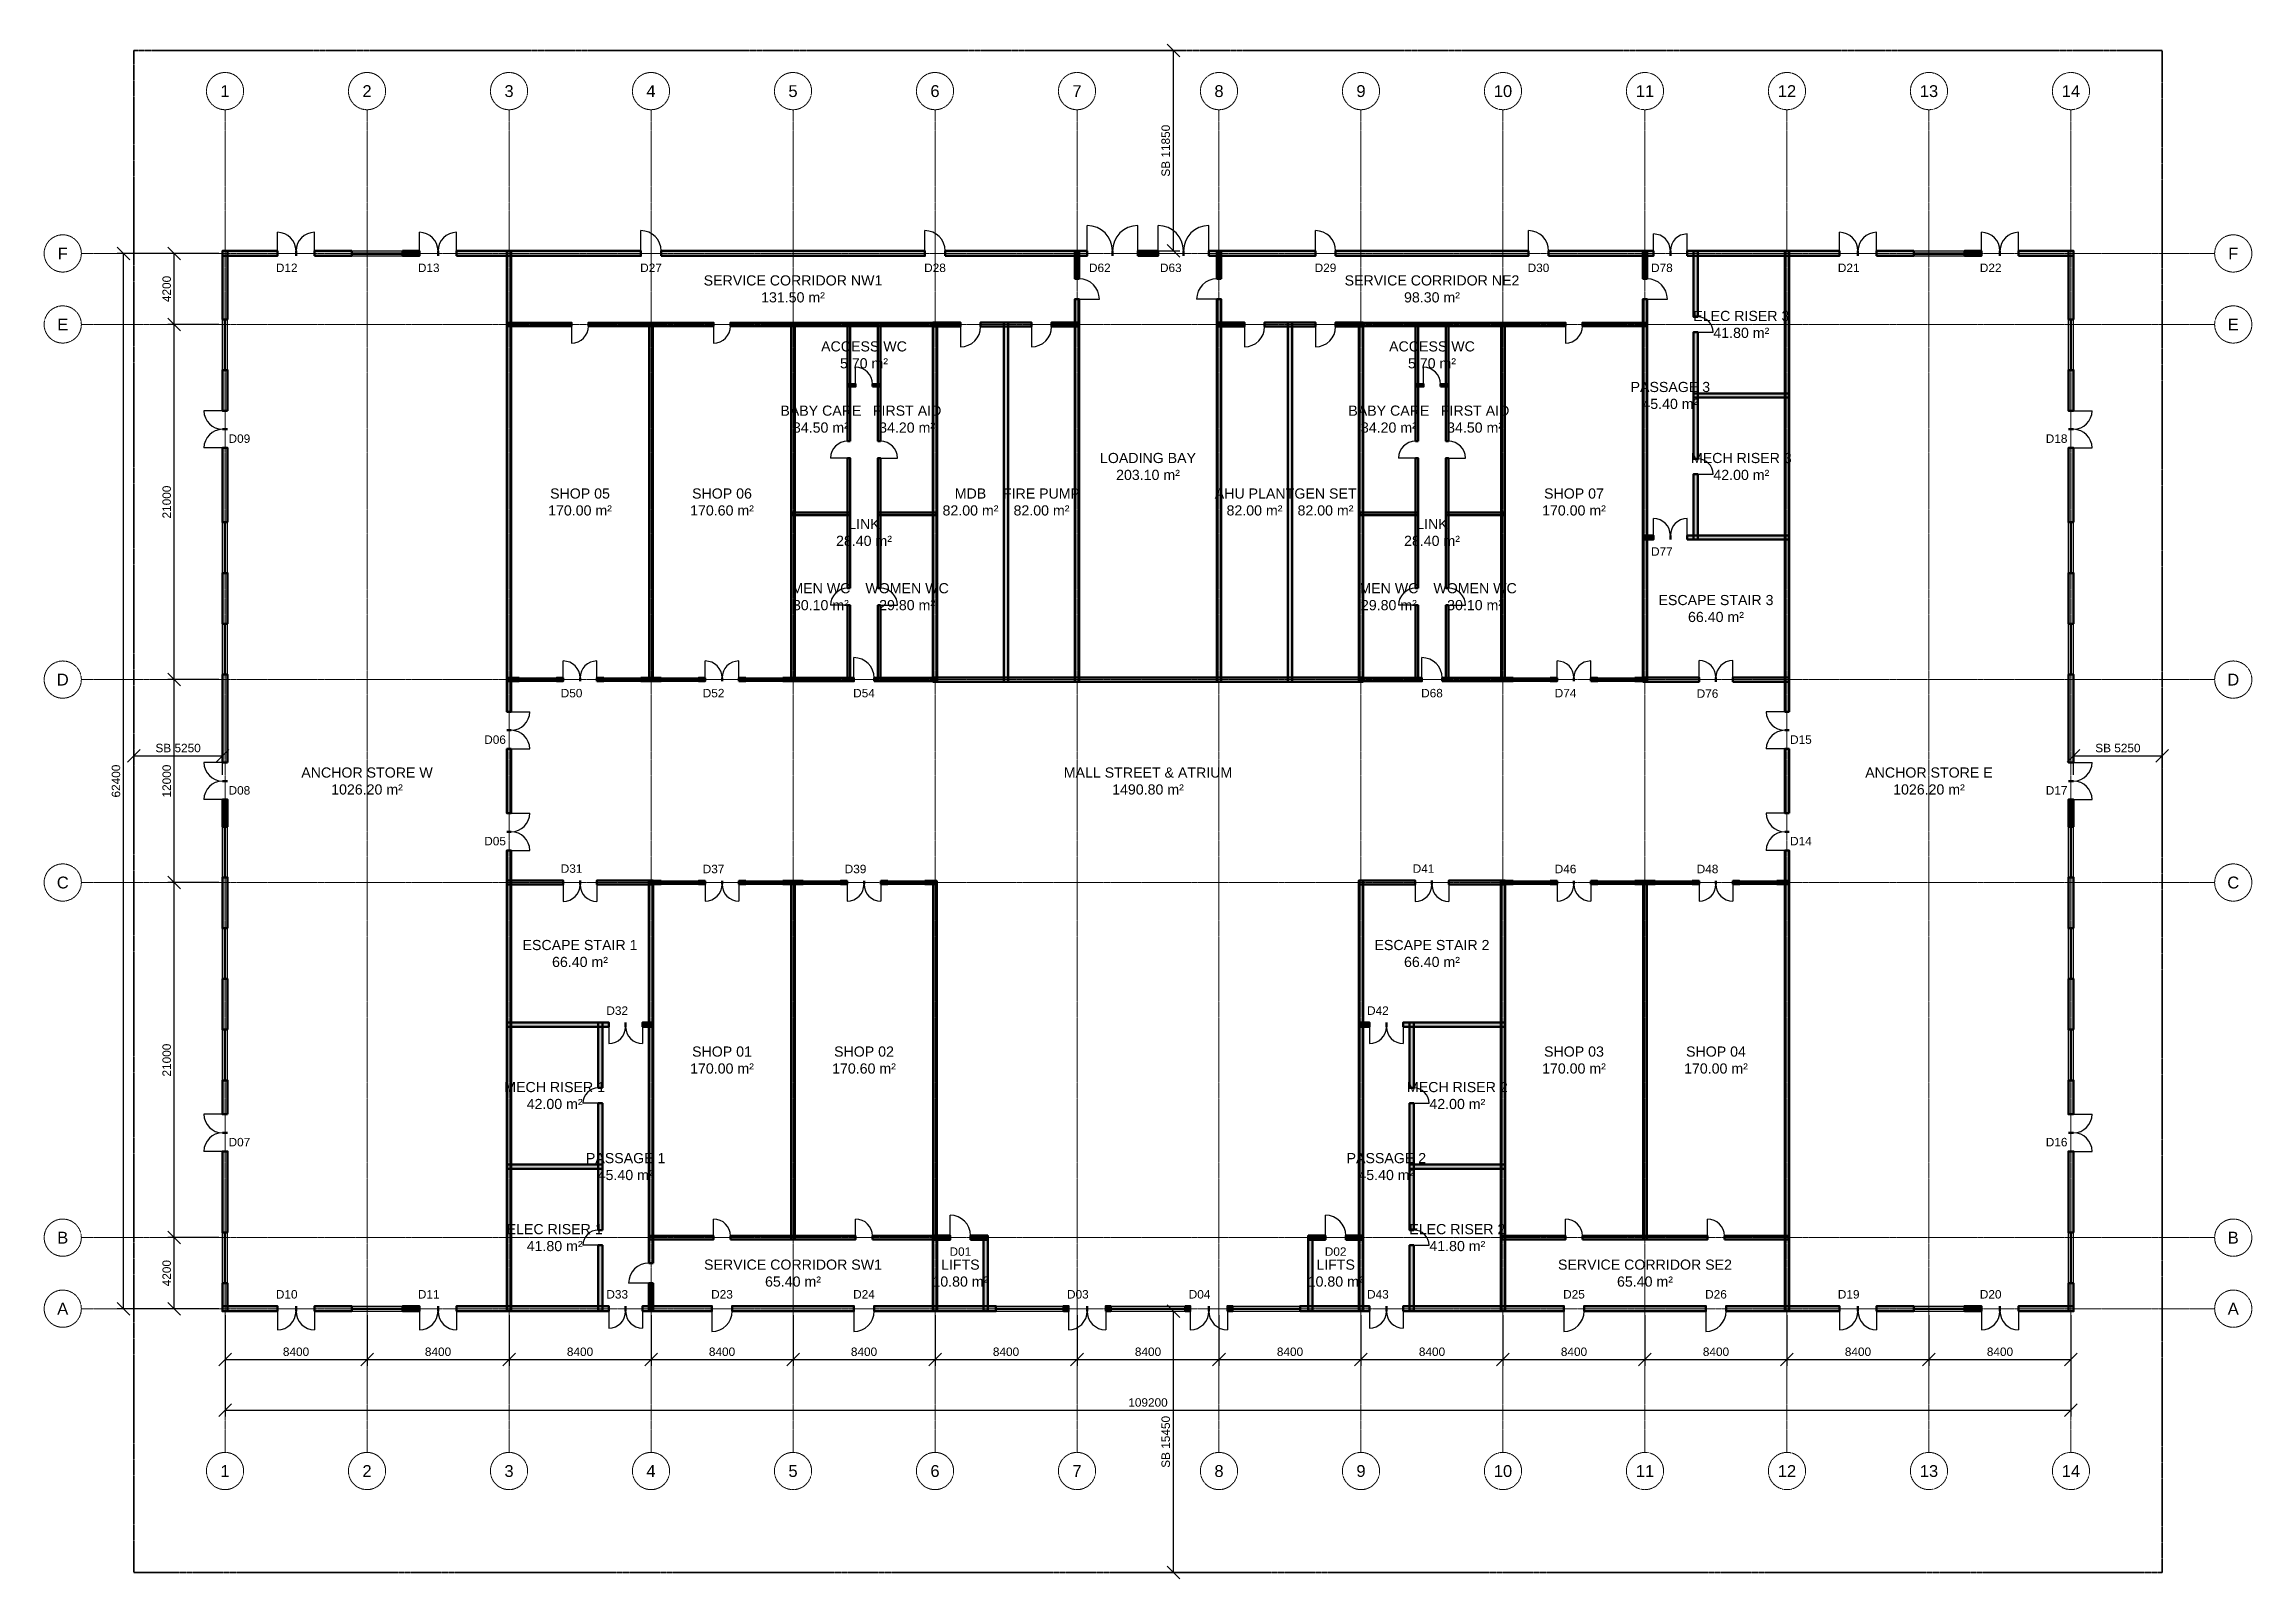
# Model space of a CAD drawing. Header units: millimetres. Extents: x -5300 to 125300, y -375 to 90375.
import ezdxf
from ezdxf.enums import TextEntityAlignment as Align

# ---------------------------------------------------------------- set-up
doc = ezdxf.new("R2010")
doc.units = ezdxf.units.MM
doc.linetypes.add('CENTER', pattern=[5.08, 3.175, -0.635, 0.635, -0.635])
doc.linetypes.add('PHANTOM', pattern=[6.35, 3.175, -0.635, 0.635, -0.635, 0.635, -0.635])
for name, color, linetype, lineweight in [('A-ANNO-DIMS', 1, 'Continuous', 18), ('A-ANNO-SYMB', 2, 'Continuous', 18), ('A-AREA-IDEN', 2, 'Continuous', 18), ('A-DOOR', 3, 'Continuous', 25), ('A-GLAZ', 5, 'Continuous', 25), ('A-GRID', 1, 'CENTER', 13), ('A-WALL', 7, 'Continuous', 50), ('A-WALL-PATT', 8, 'Continuous', 9), ('C-PROP-LINE', 1, 'PHANTOM', 35)]:
    doc.layers.add(name, color=color, linetype=linetype, lineweight=lineweight)
doc.styles.add('ZA-ARIAL', font='arial.ttf')
doc.dimstyles.new('ZA-100', dxfattribs={"dimscale": 250, "dimtxt": 2, "dimasz": 1.5, "dimexe": 1.5, "dimexo": 1.5, "dimgap": 0.8, "dimtad": 1, "dimdec": 0, "dimdsep": 46, "dimtxsty": 'ZA-ARIAL', "dimtsz": 1.5, "dimcen": 2.5, "dimclrd": 256, "dimclre": 256, "dimclrt": 256, "dimazin": 3, "dimtfac": 1, "dimtmove": 0, "dimatfit": 3})

msp = doc.modelspace()

# ---------------------------------------------------------------- texts
at = {"layer": 'A-ANNO-SYMB', "style": 'ZA-ARIAL'}
for s, p in [('D12', (9050, 77150)), ('D13', (17450, 77150)), ('D27', (30600, 77150)), ('D28', (47400, 77150)), ('D62', (57150, 77150)), ('D63', (61350, 77150)), ('D29', (70500, 77150)), ('D30', (83100, 77150)), ('D78', (90400, 77150)), ('D21', (101450, 77150)), ('D22', (109850, 77150)), ('D09', (6250, 67050)), ('D18', (113750, 67050)), ('D77', (90400, 60375)), ('D50', (25900, 52000)), ('D52', (34300, 52000)), ('D54', (43200, 52000)), ('D68', (76800, 52000)), ('D74', (84700, 52000)), ('D76', (93100, 51975)), ('D06', (21375, 49250)), ('D15', (98625, 49250)), ('D08', (6250, 46250)), ('D17', (113750, 46250)), ('D05', (21375, 43250)), ('D14', (98625, 43250)), ('D31', (25900, 41625)), ('D37', (34300, 41600)), ('D39', (42700, 41600)), ('D41', (76300, 41625)), ('D46', (84700, 41600)), ('D48', (93100, 41600)), ('D32', (28600, 33225)), ('D42', (73600, 33225)), ('D07', (6250, 25450)), ('D16', (113750, 25450)), ('D01', (48900, 18975)), ('D02', (71100, 18975)), ('D10', (9050, 16450)), ('D11', (17450, 16450)), ('D33', (28600, 16450)), ('D23', (34800, 16450)), ('D24', (43200, 16450)), ('D03', (55850, 16450)), ('D04', (63050, 16450)), ('D43', (73600, 16450)), ('D25', (85200, 16450)), ('D26', (93600, 16450)), ('D19', (101450, 16450)), ('D20', (109850, 16450))]:
    msp.add_text(s, height=500, dxfattribs=at).set_placement(p, align=Align.MIDDLE_CENTER)
at = {"layer": 'A-AREA-IDEN', "char_height": 600, "attachment_point": 5, "style": 'ZA-ARIAL'}
for s, insert in [('SERVICE CORRIDOR NW1\\P131.50 m²', (39000, 75900)), ('SERVICE CORRIDOR NE2\\P98.30 m²', (76800, 75900)), ('ELEC RISER 3\\P41.80 m²', (95100, 73800)), ('ACCESS WC\\P5.70 m²', (43200, 72000)), ('ACCESS WC\\P5.70 m²', (76800, 72000)), ('PASSAGE 3\\P45.40 m²', (90900, 69600)), ('BABY CARE\\P34.50 m²', (40650, 68200)), ('FIRST AID\\P34.20 m²', (45750, 68200)), ('BABY CARE\\P34.20 m²', (74250, 68200)), ('FIRST AID\\P34.50 m²', (79350, 68200)), ('LOADING BAY\\P203.10 m²', (60000, 65400)), ('MECH RISER 3\\P42.00 m²', (95100, 65400)), ('SHOP 05\\P170.00 m²', (26400, 63300)), ('SHOP 06\\P170.60 m²', (34800, 63300)), ('MDB\\P82.00 m²', (49500, 63300)), ('FIRE PUMP\\P82.00 m²', (53700, 63300)), ('AHU PLANT\\P82.00 m²', (66300, 63300)), ('GEN SET\\P82.00 m²', (70500, 63300)), ('SHOP 07\\P170.00 m²', (85200, 63300)), ('LINK\\P28.40 m²', (43200, 61500)), ('LINK\\P28.40 m²', (76800, 61500)), ('MEN WC\\P30.10 m²', (40650, 57700)), ('WOMEN WC\\P29.80 m²', (45750, 57700)), ('MEN WC\\P29.80 m²', (74250, 57700)), ('WOMEN WC\\P30.10 m²', (79350, 57700)), ('ESCAPE STAIR 3\\P66.40 m²', (93600, 57000)), ('ANCHOR STORE W\\P1026.20 m²', (13800, 46800)), ('MALL STREET & ATRIUM\\P1490.80 m²', (60000, 46800)), ('ANCHOR STORE E\\P1026.20 m²', (106200, 46800)), ('ESCAPE STAIR 1\\P66.40 m²', (26400, 36600)), ('ESCAPE STAIR 2\\P66.40 m²', (76800, 36600)), ('SHOP 01\\P170.00 m²', (34800, 30300)), ('SHOP 02\\P170.60 m²', (43200, 30300)), ('SHOP 03\\P170.00 m²', (85200, 30300)), ('SHOP 04\\P170.00 m²', (93600, 30300)), ('MECH RISER 1\\P42.00 m²', (24900, 28200)), ('MECH RISER 2\\P42.00 m²', (78300, 28200)), ('PASSAGE 1\\P45.40 m²', (29100, 24000)), ('PASSAGE 2\\P45.40 m²', (74100, 24000)), ('ELEC RISER 1\\P41.80 m²', (24900, 19800)), ('ELEC RISER 2\\P41.80 m²', (78300, 19800)), ('SERVICE CORRIDOR SW1\\P65.40 m²', (39000, 17700)), ('LIFTS\\P10.80 m²', (48900, 17700)), ('LIFTS\\P10.80 m²', (71100, 17700)), ('SERVICE CORRIDOR SE2\\P65.40 m²', (89400, 17700))]:
    msp.add_mtext(s, dxfattribs=dict(at, insert=insert))
at = {"layer": 'A-GRID', "style": 'ZA-ARIAL'}
for s, p in [('1', (5400, 87600)), ('2', (13800, 87600)), ('3', (22200, 87600)), ('4', (30600, 87600)), ('5', (39000, 87600)), ('6', (47400, 87600)), ('7', (55800, 87600)), ('8', (64200, 87600)), ('9', (72600, 87600)), ('10', (81000, 87600)), ('11', (89400, 87600)), ('12', (97800, 87600)), ('13', (106200, 87600)), ('14', (114600, 87600)), ('F', (-4200, 78000)), ('F', (124200, 78000)), ('E', (-4200, 73800)), ('E', (124200, 73800)), ('D', (-4200, 52800)), ('D', (124200, 52800)), ('C', (-4200, 40800)), ('C', (124200, 40800)), ('B', (-4200, 19800)), ('B', (124200, 19800)), ('A', (-4200, 15600)), ('A', (124200, 15600)), ('1', (5400, 6000)), ('2', (13800, 6000)), ('3', (22200, 6000)), ('4', (30600, 6000)), ('5', (39000, 6000)), ('6', (47400, 6000)), ('7', (55800, 6000)), ('8', (64200, 6000)), ('9', (72600, 6000)), ('10', (81000, 6000)), ('11', (89400, 6000)), ('12', (97800, 6000)), ('13', (106200, 6000)), ('14', (114600, 6000))]:
    msp.add_text(s, height=700, dxfattribs=at).set_placement(p, align=Align.MIDDLE_CENTER)

# ---------------------------------------------------------------- dimensions: what is measured, and where the dimension line sits
at = {"layer": 'A-ANNO-DIMS'}
for base, p1, p2 in [((61500, 78150), (60000, 78150), (60000, 90000)), ((61500, 0), (60000, 0), (60000, 15450))]:
    msp.add_linear_dim(base=base, p1=p1, p2=p2, angle=90, text='SB <>', dimstyle='ZA-100', dxfattribs=at).render()
for base, p1, p2 in [((-600, 15600), (5400, 15600), (5400, 78000)), ((2400, 73800), (5400, 73800), (5400, 78000)), ((2400, 52800), (5400, 52800), (5400, 73800)), ((2400, 40800), (5400, 40800), (5400, 52800)), ((2400, 19800), (5400, 19800), (5400, 40800)), ((2400, 15600), (5400, 15600), (5400, 19800))]:
    msp.add_linear_dim(base=base, p1=p1, p2=p2, angle=90, dimstyle='ZA-100', dxfattribs=at).render()
for base, p1, p2 in [((0, 48300), (0, 46800), (5250, 46800)), ((114750, 48300), (114750, 46800), (120000, 46800))]:
    msp.add_linear_dim(base=base, p1=p1, p2=p2, text='SB <>', dimstyle='ZA-100', dxfattribs=at).render()
for base, p1, p2 in [((5400, 12600), (5400, 15600), (13800, 15600)), ((5400, 9600), (5400, 15600), (114600, 15600)), ((13800, 12600), (13800, 15600), (22200, 15600)), ((22200, 12600), (22200, 15600), (30600, 15600)), ((30600, 12600), (30600, 15600), (39000, 15600)), ((39000, 12600), (39000, 15600), (47400, 15600)), ((47400, 12600), (47400, 15600), (55800, 15600)), ((55800, 12600), (55800, 15600), (64200, 15600)), ((64200, 12600), (64200, 15600), (72600, 15600)), ((72600, 12600), (72600, 15600), (81000, 15600)), ((81000, 12600), (81000, 15600), (89400, 15600)), ((89400, 12600), (89400, 15600), (97800, 15600)), ((97800, 12600), (97800, 15600), (106200, 15600)), ((106200, 12600), (106200, 15600), (114600, 15600))]:
    msp.add_linear_dim(base=base, p1=p1, p2=p2, dimstyle='ZA-100', dxfattribs=at).render()

# ---------------------------------------------------------------- hatches: boundary and pattern name
at = {"layer": 'A-WALL-PATT'}
for points in [[(5250, 77850), (8500, 77850), (8500, 78150), (5250, 78150)], [(5550, 74100), (5550, 78150), (5250, 78150), (5250, 74100)], [(10700, 77850), (12900, 77850), (12900, 78150), (10700, 78150)], [(15900, 77850), (16900, 77850), (16900, 78150), (15900, 78150)], [(19100, 77850), (30000, 77850), (30000, 78150), (19100, 78150)], [(22325, 50900), (22325, 78125), (22075, 78125), (22075, 50900)], [(31200, 77850), (46800, 77850), (46800, 78150), (31200, 78150)], [(48000, 77850), (56400, 77850), (56400, 78150), (48000, 78150)], [(55925, 76500), (55925, 78125), (55675, 78125), (55675, 76500)], [(59400, 77850), (60600, 77850), (60600, 78150), (59400, 78150)], [(63600, 77850), (69900, 77850), (69900, 78150), (63600, 78150)], [(64325, 76500), (64325, 78125), (64075, 78125), (64075, 76500)], [(71100, 77850), (82500, 77850), (82500, 78150), (71100, 78150)], [(83700, 77850), (89900, 77850), (89900, 78150), (83700, 78150)], [(89525, 76500), (89525, 78125), (89275, 78125), (89275, 76500)], [(91900, 77850), (100900, 77850), (100900, 78150), (91900, 78150)], [(92525, 74250), (92525, 78125), (92275, 78125), (92275, 74250)], [(97925, 50900), (97925, 78125), (97675, 78125), (97675, 50900)], [(103100, 77850), (105300, 77850), (105300, 78150), (103100, 78150)], [(108300, 77850), (109300, 77850), (109300, 78150), (108300, 78150)], [(111500, 77850), (114750, 77850), (114750, 78150), (111500, 78150)], [(114750, 74100), (114750, 78150), (114450, 78150), (114450, 74100)], [(55925, 52675), (55925, 75300), (55675, 75300), (55675, 52675)], [(64325, 52675), (64325, 75300), (64075, 75300), (64075, 52675)], [(89525, 52675), (89525, 75300), (89275, 75300), (89275, 52675)], [(22100, 73700), (25900, 73700), (25900, 73900), (22100, 73900)], [(26900, 73700), (34300, 73700), (34300, 73900), (26900, 73900)], [(30700, 52700), (30700, 73900), (30500, 73900), (30500, 52700)], [(35300, 73700), (47500, 73700), (47500, 73900), (35300, 73900)], [(39100, 52700), (39100, 73900), (38900, 73900), (38900, 52700)], [(42375, 66900), (42375, 73875), (42225, 73875), (42225, 66900)], [(44175, 66900), (44175, 73875), (44025, 73875), (44025, 66900)], [(47275, 73675), (48900, 73675), (48900, 73925), (47275, 73925)], [(47525, 52675), (47525, 73925), (47275, 73925), (47275, 52675)], [(50100, 73675), (53100, 73675), (53100, 73925), (50100, 73925)], [(51725, 52675), (51725, 73925), (51475, 73925), (51475, 52675)], [(54300, 73675), (55925, 73675), (55925, 73925), (54300, 73925)], [(64075, 73675), (65700, 73675), (65700, 73925), (64075, 73925)], [(66900, 73675), (69900, 73675), (69900, 73925), (66900, 73925)], [(68525, 52675), (68525, 73925), (68275, 73925), (68275, 52675)], [(71100, 73675), (72725, 73675), (72725, 73925), (71100, 73925)], [(72725, 52675), (72725, 73925), (72475, 73925), (72475, 52675)], [(72500, 73700), (84700, 73700), (84700, 73900), (72500, 73900)], [(75975, 66900), (75975, 73875), (75825, 73875), (75825, 66900)], [(77775, 66900), (77775, 73875), (77625, 73875), (77625, 66900)], [(81100, 52700), (81100, 73900), (80900, 73900), (80900, 52700)], [(85700, 73700), (89500, 73700), (89500, 73900), (85700, 73900)], [(92525, 65850), (92525, 73350), (92275, 73350), (92275, 65850)], [(5550, 68700), (5550, 71100), (5250, 71100), (5250, 68700)], [(114750, 68700), (114750, 71100), (114450, 71100), (114450, 68700)], [(42225, 70125), (42700, 70125), (42700, 70275), (42225, 70275)], [(43700, 70125), (44175, 70125), (44175, 70275), (43700, 70275)], [(75825, 70125), (76300, 70125), (76300, 70275), (75825, 70275)], [(77300, 70125), (77775, 70125), (77775, 70275), (77300, 70275)], [(92275, 69475), (97925, 69475), (97925, 69725), (92275, 69725)], [(5550, 62100), (5550, 66500), (5250, 66500), (5250, 62100)], [(42375, 58200), (42375, 65900), (42225, 65900), (42225, 58200)], [(44175, 58200), (44175, 65900), (44025, 65900), (44025, 58200)], [(75975, 58200), (75975, 65900), (75825, 65900), (75825, 58200)], [(77775, 58200), (77775, 65900), (77625, 65900), (77625, 58200)], [(114750, 62100), (114750, 66500), (114450, 66500), (114450, 62100)], [(92525, 61075), (92525, 64950), (92275, 64950), (92275, 61075)], [(38925, 62525), (42375, 62525), (42375, 62675), (38925, 62675)], [(44025, 62525), (47475, 62525), (47475, 62675), (44025, 62675)], [(72525, 62525), (75975, 62525), (75975, 62675), (72525, 62675)], [(77625, 62525), (81075, 62525), (81075, 62675), (77625, 62675)], [(89275, 61075), (89900, 61075), (89900, 61325), (89275, 61325)], [(91900, 61075), (97925, 61075), (97925, 61325), (91900, 61325)], [(5550, 56100), (5550, 59100), (5250, 59100), (5250, 56100)], [(114750, 56100), (114750, 59100), (114450, 59100), (114450, 56100)], [(42375, 52725), (42375, 57200), (42225, 57200), (42225, 52725)], [(44175, 52725), (44175, 57200), (44025, 57200), (44025, 52725)], [(75975, 52725), (75975, 57200), (75825, 57200), (75825, 52725)], [(77775, 52725), (77775, 57200), (77625, 57200), (77625, 52725)], [(5550, 47900), (5550, 53100), (5250, 53100), (5250, 47900)], [(22100, 52700), (22800, 52700), (22800, 52900), (22100, 52900)], [(25000, 52700), (25400, 52700), (25400, 52900), (25000, 52900)], [(27400, 52700), (27800, 52700), (27800, 52900), (27400, 52900)], [(30000, 52700), (31200, 52700), (31200, 52900), (30000, 52900)], [(33400, 52700), (33800, 52700), (33800, 52900), (33400, 52900)], [(35800, 52700), (36200, 52700), (36200, 52900), (35800, 52900)], [(38400, 52700), (42600, 52700), (42600, 52900), (38400, 52900)], [(43800, 52700), (47500, 52700), (47500, 52900), (43800, 52900)], [(47275, 52675), (72725, 52675), (72725, 52925), (47275, 52925)], [(72500, 52700), (76200, 52700), (76200, 52900), (72500, 52900)], [(77400, 52700), (81600, 52700), (81600, 52900), (77400, 52900)], [(83800, 52700), (84200, 52700), (84200, 52900), (83800, 52900)], [(86200, 52700), (86600, 52700), (86600, 52900), (86200, 52900)], [(88800, 52700), (89500, 52700), (89500, 52900), (88800, 52900)], [(89275, 52675), (92600, 52675), (92600, 52925), (89275, 52925)], [(94600, 52675), (97925, 52675), (97925, 52925), (94600, 52925)], [(114750, 47900), (114750, 53100), (114450, 53100), (114450, 47900)], [(22325, 44900), (22325, 48700), (22075, 48700), (22075, 44900)], [(97925, 44900), (97925, 48700), (97675, 48700), (97675, 44900)], [(5550, 44100), (5550, 45700), (5250, 45700), (5250, 44100)], [(114750, 44100), (114750, 45700), (114450, 45700), (114450, 44100)], [(22325, 15475), (22325, 42700), (22075, 42700), (22075, 15475)], [(97925, 15475), (97925, 42700), (97675, 42700), (97675, 15475)], [(5550, 38100), (5550, 41100), (5250, 41100), (5250, 38100)], [(22075, 40675), (25400, 40675), (25400, 40925), (22075, 40925)], [(27400, 40675), (30725, 40675), (30725, 40925), (27400, 40925)], [(30725, 18300), (30725, 40925), (30475, 40925), (30475, 18300)], [(30500, 40700), (31200, 40700), (31200, 40900), (30500, 40900)], [(33400, 40700), (33800, 40700), (33800, 40900), (33400, 40900)], [(35800, 40700), (36200, 40700), (36200, 40900), (35800, 40900)], [(38400, 40700), (39600, 40700), (39600, 40900), (38400, 40900)], [(39100, 19700), (39100, 40900), (38900, 40900), (38900, 19700)], [(41800, 40700), (42200, 40700), (42200, 40900), (41800, 40900)], [(44200, 40700), (44600, 40700), (44600, 40900), (44200, 40900)], [(46800, 40700), (47500, 40700), (47500, 40900), (46800, 40900)], [(47500, 19700), (47500, 40900), (47300, 40900), (47300, 19700)], [(72475, 40675), (75800, 40675), (75800, 40925), (72475, 40925)], [(72725, 15475), (72725, 40925), (72475, 40925), (72475, 15475)], [(77800, 40675), (81125, 40675), (81125, 40925), (77800, 40925)], [(81125, 15475), (81125, 40925), (80875, 40925), (80875, 15475)], [(80900, 40700), (81600, 40700), (81600, 40900), (80900, 40900)], [(83800, 40700), (84200, 40700), (84200, 40900), (83800, 40900)], [(86200, 40700), (86600, 40700), (86600, 40900), (86200, 40900)], [(88800, 40700), (90000, 40700), (90000, 40900), (88800, 40900)], [(89500, 19700), (89500, 40900), (89300, 40900), (89300, 19700)], [(92200, 40700), (92600, 40700), (92600, 40900), (92200, 40900)], [(94600, 40700), (95000, 40700), (95000, 40900), (94600, 40900)], [(97200, 40700), (97900, 40700), (97900, 40900), (97200, 40900)], [(114750, 38100), (114750, 41100), (114450, 41100), (114450, 38100)], [(5550, 32100), (5550, 35100), (5250, 35100), (5250, 32100)], [(114750, 32100), (114750, 35100), (114450, 35100), (114450, 32100)], [(22075, 32275), (28100, 32275), (28100, 32525), (22075, 32525)], [(27725, 28650), (27725, 32525), (27475, 32525), (27475, 28650)], [(30100, 32275), (30725, 32275), (30725, 32525), (30100, 32525)], [(72475, 32275), (73100, 32275), (73100, 32525), (72475, 32525)], [(75100, 32275), (81125, 32275), (81125, 32525), (75100, 32525)], [(75725, 28650), (75725, 32525), (75475, 32525), (75475, 28650)], [(5550, 27100), (5550, 29100), (5250, 29100), (5250, 27100)], [(114750, 27100), (114750, 29100), (114450, 29100), (114450, 27100)], [(27725, 20250), (27725, 27750), (27475, 27750), (27475, 20250)], [(75725, 20250), (75725, 27750), (75475, 27750), (75475, 20250)], [(5550, 20100), (5550, 24900), (5250, 24900), (5250, 20100)], [(114750, 20100), (114750, 24900), (114450, 24900), (114450, 20100)], [(22075, 23875), (27725, 23875), (27725, 24125), (22075, 24125)], [(75475, 23875), (81125, 23875), (81125, 24125), (75475, 24125)], [(30500, 19700), (34300, 19700), (34300, 19900), (30500, 19900)], [(35300, 19700), (42700, 19700), (42700, 19900), (35300, 19900)], [(43700, 19700), (47500, 19700), (47500, 19900), (43700, 19900)], [(47275, 19675), (48300, 19675), (48300, 19925), (47275, 19925)], [(47525, 15475), (47525, 19925), (47275, 19925), (47275, 15475)], [(49500, 19675), (50525, 19675), (50525, 19925), (49500, 19925)], [(50525, 15475), (50525, 19925), (50275, 19925), (50275, 15475)], [(69475, 19675), (70500, 19675), (70500, 19925), (69475, 19925)], [(69725, 15475), (69725, 19925), (69475, 19925), (69475, 15475)], [(71700, 19675), (72725, 19675), (72725, 19925), (71700, 19925)], [(80900, 19700), (84700, 19700), (84700, 19900), (80900, 19900)], [(85700, 19700), (93100, 19700), (93100, 19900), (85700, 19900)], [(94100, 19700), (97900, 19700), (97900, 19900), (94100, 19900)], [(27725, 15475), (27725, 19350), (27475, 19350), (27475, 15475)], [(75725, 15475), (75725, 19350), (75475, 19350), (75475, 15475)], [(5550, 15450), (5550, 17100), (5250, 17100), (5250, 15450)], [(30725, 15475), (30725, 17100), (30475, 17100), (30475, 15475)], [(114750, 15450), (114750, 17100), (114450, 17100), (114450, 15450)], [(5250, 15450), (8500, 15450), (8500, 15750), (5250, 15750)], [(10700, 15450), (12900, 15450), (12900, 15750), (10700, 15750)], [(15900, 15450), (16900, 15450), (16900, 15750), (15900, 15750)], [(19100, 15450), (28100, 15450), (28100, 15750), (19100, 15750)], [(30100, 15450), (34200, 15450), (34200, 15750), (30100, 15750)], [(35400, 15450), (42600, 15450), (42600, 15750), (35400, 15750)], [(43800, 15450), (51000, 15450), (51000, 15750), (43800, 15750)], [(55000, 15450), (55300, 15450), (55300, 15750), (55000, 15750)], [(57500, 15450), (57800, 15450), (57800, 15750), (57500, 15750)], [(62200, 15450), (62500, 15450), (62500, 15750), (62200, 15750)], [(64700, 15450), (65000, 15450), (65000, 15750), (64700, 15750)], [(69000, 15450), (73100, 15450), (73100, 15750), (69000, 15750)], [(75100, 15450), (84600, 15450), (84600, 15750), (75100, 15750)], [(85800, 15450), (93000, 15450), (93000, 15750), (85800, 15750)], [(94200, 15450), (100900, 15450), (100900, 15750), (94200, 15750)], [(103100, 15450), (105300, 15450), (105300, 15750), (103100, 15750)], [(108300, 15450), (109300, 15450), (109300, 15750), (108300, 15750)], [(111500, 15450), (114750, 15450), (114750, 15750), (111500, 15750)]]:
    msp.add_hatch(color=256, dxfattribs=at).paths.add_polyline_path(points)

# ---------------------------------------------------------------- linework, layer by layer
at = {"layer": 'A-DOOR'}
for p, q in [((8500, 78150), (8500, 79250)), ((10700, 78150), (10700, 79250)), ((16900, 78150), (16900, 79250)), ((19100, 78150), (19100, 79250)), ((30000, 78150), (30000, 79350)), ((46800, 78150), (46800, 79350)), ((56400, 78150), (56400, 79650)), ((59400, 78150), (59400, 79650)), ((60600, 78150), (60600, 79650)), ((63600, 78150), (63600, 79650)), ((69900, 78150), (69900, 79350)), ((82500, 78150), (82500, 79350)), ((89900, 78150), (89900, 79150)), ((91900, 78150), (91900, 79150)), ((100900, 78150), (100900, 79250)), ((103100, 78150), (103100, 79250)), ((109300, 78150), (109300, 79250)), ((111500, 78150), (111500, 79250)), ((55925, 75300), (57125, 75300)), ((64075, 75300), (62875, 75300)), ((89525, 75300), (90725, 75300)), ((25900, 73700), (25900, 72700)), ((34300, 73700), (34300, 72700)), ((48900, 73675), (48900, 72475)), ((53100, 73675), (53100, 72475)), ((65700, 73675), (65700, 72475)), ((69900, 73675), (69900, 72475)), ((84700, 73700), (84700, 72700)), ((92525, 73350), (93425, 73350)), ((42700, 70275), (42700, 71275)), ((76300, 70275), (76300, 71275)), ((5250, 68700), (4150, 68700)), ((114750, 68700), (115850, 68700)), ((5250, 66500), (4150, 66500)), ((42225, 65900), (41225, 65900)), ((44175, 65900), (45175, 65900)), ((75825, 65900), (74825, 65900)), ((77775, 65900), (78775, 65900)), ((114750, 66500), (115850, 66500)), ((92525, 64950), (93425, 64950)), ((89900, 61325), (89900, 62325)), ((91900, 61325), (91900, 62325)), ((42225, 57200), (41225, 57200)), ((44175, 57200), (45175, 57200)), ((75825, 57200), (74825, 57200)), ((77775, 57200), (78775, 57200)), ((25400, 52900), (25400, 53900)), ((27400, 52900), (27400, 53900)), ((33800, 52900), (33800, 53900)), ((35800, 52900), (35800, 53900)), ((42600, 52900), (42600, 54100)), ((76200, 52900), (76200, 54100)), ((84200, 52900), (84200, 53900)), ((86200, 52900), (86200, 53900)), ((92600, 52925), (92600, 53925)), ((94600, 52925), (94600, 53925)), ((22325, 50900), (23425, 50900)), ((97675, 50900), (96575, 50900)), ((22325, 48700), (23425, 48700)), ((97675, 48700), (96575, 48700)), ((5250, 47900), (4150, 47900)), ((114750, 47900), (115850, 47900)), ((5250, 45700), (4150, 45700)), ((22325, 44900), (23425, 44900)), ((97675, 44900), (96575, 44900)), ((114750, 45700), (115850, 45700)), ((22325, 42700), (23425, 42700)), ((97675, 42700), (96575, 42700)), ((25400, 40675), (25400, 39675)), ((27400, 40675), (27400, 39675)), ((33800, 40700), (33800, 39700)), ((35800, 40700), (35800, 39700)), ((42200, 40700), (42200, 39700)), ((44200, 40700), (44200, 39700)), ((75800, 40675), (75800, 39675)), ((77800, 40675), (77800, 39675)), ((84200, 40700), (84200, 39700)), ((86200, 40700), (86200, 39700)), ((92600, 40700), (92600, 39700)), ((94600, 40700), (94600, 39700)), ((28100, 32275), (28100, 31275)), ((30100, 32275), (30100, 31275)), ((73100, 32275), (73100, 31275)), ((75100, 32275), (75100, 31275)), ((27475, 27750), (26575, 27750)), ((75725, 27750), (76625, 27750)), ((5250, 27100), (4150, 27100)), ((114750, 27100), (115850, 27100)), ((5250, 24900), (4150, 24900)), ((114750, 24900), (115850, 24900)), ((34300, 19900), (34300, 20900)), ((42700, 19900), (42700, 20900)), ((48300, 19925), (48300, 21125)), ((70500, 19925), (70500, 21125)), ((84700, 19900), (84700, 20900)), ((93100, 19900), (93100, 20900)), ((27475, 19350), (26575, 19350)), ((75725, 19350), (76625, 19350)), ((30475, 17100), (29275, 17100)), ((8500, 15450), (8500, 14350)), ((10700, 15450), (10700, 14350)), ((16900, 15450), (16900, 14350)), ((19100, 15450), (19100, 14350)), ((28100, 15450), (28100, 14450)), ((30100, 15450), (30100, 14450)), ((34200, 15450), (34200, 14250)), ((42600, 15450), (42600, 14250)), ((55300, 15450), (55300, 14350)), ((57500, 15450), (57500, 14350)), ((62500, 15450), (62500, 14350)), ((64700, 15450), (64700, 14350)), ((73100, 15450), (73100, 14450)), ((75100, 15450), (75100, 14450)), ((84600, 15450), (84600, 14250)), ((93000, 15450), (93000, 14250)), ((100900, 15450), (100900, 14350)), ((103100, 15450), (103100, 14350)), ((109300, 15450), (109300, 14350)), ((111500, 15450), (111500, 14350))]:
    msp.add_line(p, q, dxfattribs=at)
for centre, radius, start, end in [((8500, 78150), 1100, 0, 90), ((10700, 78150), 1100, 90, 180), ((16900, 78150), 1100, 0, 90), ((19100, 78150), 1100, 90, 180), ((30000, 78150), 1200, 0, 90), ((46800, 78150), 1200, 0, 90), ((56400, 78150), 1500, 0, 90), ((59400, 78150), 1500, 90, 180), ((60600, 78150), 1500, 0, 90), ((63600, 78150), 1500, 90, 180), ((69900, 78150), 1200, 0, 90), ((82500, 78150), 1200, 0, 90), ((89900, 78150), 1000, 0, 90), ((91900, 78150), 1000, 90, 180), ((100900, 78150), 1100, 0, 90), ((103100, 78150), 1100, 90, 180), ((109300, 78150), 1100, 0, 90), ((111500, 78150), 1100, 90, 180), ((55925, 75300), 1200, 0, 90), ((64075, 75300), 1200, 90, 180), ((89525, 75300), 1200, 0, 90), ((25900, 73700), 1000, -90, 0), ((34300, 73700), 1000, -90, 0), ((48900, 73675), 1200, -90, 0), ((53100, 73675), 1200, -90, 0), ((65700, 73675), 1200, -90, 0), ((69900, 73675), 1200, -90, 0), ((84700, 73700), 1000, -90, 0), ((92525, 73350), 900, 0, 90), ((42700, 70275), 1000, 0, 90), ((76300, 70275), 1000, 0, 90), ((5250, 68700), 1100, 180, -90), ((114750, 68700), 1100, -90, 0), ((5250, 66500), 1100, 90, 180), ((42225, 65900), 1000, 90, 180), ((44175, 65900), 1000, 0, 90), ((75825, 65900), 1000, 90, 180), ((77775, 65900), 1000, 0, 90), ((114750, 66500), 1100, 0, 90), ((92525, 64950), 900, 0, 90), ((89900, 61325), 1000, 0, 90), ((91900, 61325), 1000, 90, 180), ((42225, 57200), 1000, 90, 180), ((44175, 57200), 1000, 0, 90), ((75825, 57200), 1000, 90, 180), ((77775, 57200), 1000, 0, 90), ((25400, 52900), 1000, 0, 90), ((27400, 52900), 1000, 90, 180), ((33800, 52900), 1000, 0, 90), ((35800, 52900), 1000, 90, 180), ((42600, 52900), 1200, 0, 90), ((76200, 52900), 1200, 0, 90), ((84200, 52900), 1000, 0, 90), ((86200, 52900), 1000, 90, 180), ((92600, 52925), 1000, 0, 90), ((94600, 52925), 1000, 90, 180), ((22325, 50900), 1100, -90, 0), ((22325, 48700), 1100, 0, 90), ((97675, 50900), 1100, 180, -90), ((97675, 48700), 1100, 90, 180), ((5250, 47900), 1100, 180, -90), ((114750, 47900), 1100, -90, 0), ((5250, 45700), 1100, 90, 180), ((114750, 45700), 1100, 0, 90), ((22325, 44900), 1100, -90, 0), ((97675, 44900), 1100, 180, -90), ((22325, 42700), 1100, 0, 90), ((97675, 42700), 1100, 90, 180), ((25400, 40675), 1000, -90, 0), ((27400, 40675), 1000, 180, -90), ((33800, 40700), 1000, -90, 0), ((35800, 40700), 1000, 180, -90), ((42200, 40700), 1000, -90, 0), ((44200, 40700), 1000, 180, -90), ((75800, 40675), 1000, -90, 0), ((77800, 40675), 1000, 180, -90), ((84200, 40700), 1000, -90, 0), ((86200, 40700), 1000, 180, -90), ((92600, 40700), 1000, -90, 0), ((94600, 40700), 1000, 180, -90), ((28100, 32275), 1000, -90, 0), ((30100, 32275), 1000, 180, -90), ((73100, 32275), 1000, -90, 0), ((75100, 32275), 1000, 180, -90), ((27475, 27750), 900, 90, 180), ((75725, 27750), 900, 0, 90), ((5250, 27100), 1100, 180, -90), ((114750, 27100), 1100, -90, 0), ((5250, 24900), 1100, 90, 180), ((114750, 24900), 1100, 0, 90), ((34300, 19900), 1000, 0, 90), ((42700, 19900), 1000, 0, 90), ((48300, 19925), 1200, 0, 90), ((70500, 19925), 1200, 0, 90), ((84700, 19900), 1000, 0, 90), ((93100, 19900), 1000, 0, 90), ((27475, 19350), 900, 90, 180), ((75725, 19350), 900, 0, 90), ((30475, 17100), 1200, 90, 180), ((8500, 15450), 1100, -90, 0), ((10700, 15450), 1100, 180, -90), ((16900, 15450), 1100, -90, 0), ((19100, 15450), 1100, 180, -90), ((28100, 15450), 1000, -90, 0), ((30100, 15450), 1000, 180, -90), ((34200, 15450), 1200, -90, 0), ((42600, 15450), 1200, -90, 0), ((55300, 15450), 1100, -90, 0), ((57500, 15450), 1100, 180, -90), ((62500, 15450), 1100, -90, 0), ((64700, 15450), 1100, 180, -90), ((73100, 15450), 1000, -90, 0), ((75100, 15450), 1000, 180, -90), ((84600, 15450), 1200, -90, 0), ((93000, 15450), 1200, -90, 0), ((100900, 15450), 1100, -90, 0), ((103100, 15450), 1100, 180, -90), ((109300, 15450), 1100, -90, 0), ((111500, 15450), 1100, 180, -90)]:
    msp.add_arc(centre, radius, start, end, dxfattribs=at)
at = {"layer": 'A-GLAZ'}
for p, q in [((12900, 78150), (15900, 78150)), ((12900, 78037.5), (15900, 78037.5)), ((12900, 77962.5), (15900, 77962.5)), ((12900, 77850), (15900, 77850)), ((105300, 78150), (108300, 78150)), ((105300, 78037.5), (108300, 78037.5)), ((105300, 77962.5), (108300, 77962.5)), ((105300, 77850), (108300, 77850)), ((5250, 71100), (5250, 74100)), ((5362.5, 71100), (5362.5, 74100)), ((5437.5, 71100), (5437.5, 74100)), ((5550, 71100), (5550, 74100)), ((114450, 71100), (114450, 74100)), ((114562.5, 71100), (114562.5, 74100)), ((114637.5, 71100), (114637.5, 74100)), ((114750, 71100), (114750, 74100)), ((5250, 59100), (5250, 62100)), ((5362.5, 59100), (5362.5, 62100)), ((5437.5, 59100), (5437.5, 62100)), ((5550, 59100), (5550, 62100)), ((114450, 59100), (114450, 62100)), ((114562.5, 59100), (114562.5, 62100)), ((114637.5, 59100), (114637.5, 62100)), ((114750, 59100), (114750, 62100)), ((5250, 53100), (5250, 56100)), ((5362.5, 53100), (5362.5, 56100)), ((5437.5, 53100), (5437.5, 56100)), ((5550, 53100), (5550, 56100)), ((114450, 53100), (114450, 56100)), ((114562.5, 53100), (114562.5, 56100)), ((114637.5, 53100), (114637.5, 56100)), ((114750, 53100), (114750, 56100)), ((22800, 52900), (25000, 52900)), ((22800, 52825), (25000, 52825)), ((22800, 52775), (25000, 52775)), ((22800, 52700), (25000, 52700)), ((27800, 52900), (30000, 52900)), ((27800, 52825), (30000, 52825)), ((27800, 52775), (30000, 52775)), ((27800, 52700), (30000, 52700)), ((31200, 52900), (33400, 52900)), ((31200, 52825), (33400, 52825)), ((31200, 52775), (33400, 52775)), ((31200, 52700), (33400, 52700)), ((36200, 52900), (38400, 52900)), ((36200, 52825), (38400, 52825)), ((36200, 52775), (38400, 52775)), ((36200, 52700), (38400, 52700)), ((81600, 52900), (83800, 52900)), ((81600, 52825), (83800, 52825)), ((81600, 52775), (83800, 52775)), ((81600, 52700), (83800, 52700)), ((86600, 52900), (88800, 52900)), ((86600, 52825), (88800, 52825)), ((86600, 52775), (88800, 52775)), ((86600, 52700), (88800, 52700)), ((5250, 41100), (5250, 44100)), ((5362.5, 41100), (5362.5, 44100)), ((5437.5, 41100), (5437.5, 44100)), ((5550, 41100), (5550, 44100)), ((114450, 41100), (114450, 44100)), ((114562.5, 41100), (114562.5, 44100)), ((114637.5, 41100), (114637.5, 44100)), ((114750, 41100), (114750, 44100)), ((31200, 40900), (33400, 40900)), ((31200, 40825), (33400, 40825)), ((31200, 40775), (33400, 40775)), ((31200, 40700), (33400, 40700)), ((36200, 40900), (38400, 40900)), ((36200, 40825), (38400, 40825)), ((36200, 40775), (38400, 40775)), ((36200, 40700), (38400, 40700)), ((39600, 40900), (41800, 40900)), ((39600, 40825), (41800, 40825)), ((39600, 40775), (41800, 40775)), ((39600, 40700), (41800, 40700)), ((44600, 40900), (46800, 40900)), ((44600, 40825), (46800, 40825)), ((44600, 40775), (46800, 40775)), ((44600, 40700), (46800, 40700)), ((81600, 40900), (83800, 40900)), ((81600, 40825), (83800, 40825)), ((81600, 40775), (83800, 40775)), ((81600, 40700), (83800, 40700)), ((86600, 40900), (88800, 40900)), ((86600, 40825), (88800, 40825)), ((86600, 40775), (88800, 40775)), ((86600, 40700), (88800, 40700)), ((90000, 40900), (92200, 40900)), ((90000, 40825), (92200, 40825)), ((90000, 40775), (92200, 40775)), ((90000, 40700), (92200, 40700)), ((95000, 40900), (97200, 40900)), ((95000, 40825), (97200, 40825)), ((95000, 40775), (97200, 40775)), ((95000, 40700), (97200, 40700)), ((5250, 35100), (5250, 38100)), ((5362.5, 35100), (5362.5, 38100)), ((5437.5, 35100), (5437.5, 38100)), ((5550, 35100), (5550, 38100)), ((114450, 35100), (114450, 38100)), ((114562.5, 35100), (114562.5, 38100)), ((114637.5, 35100), (114637.5, 38100)), ((114750, 35100), (114750, 38100)), ((5250, 29100), (5250, 32100)), ((5362.5, 29100), (5362.5, 32100)), ((5437.5, 29100), (5437.5, 32100)), ((5550, 29100), (5550, 32100)), ((114450, 29100), (114450, 32100)), ((114562.5, 29100), (114562.5, 32100)), ((114637.5, 29100), (114637.5, 32100)), ((114750, 29100), (114750, 32100)), ((5250, 17100), (5250, 20100)), ((5362.5, 17100), (5362.5, 20100)), ((5437.5, 17100), (5437.5, 20100)), ((5550, 17100), (5550, 20100)), ((114450, 17100), (114450, 20100)), ((114562.5, 17100), (114562.5, 20100)), ((114637.5, 17100), (114637.5, 20100)), ((114750, 17100), (114750, 20100)), ((12900, 15750), (15900, 15750)), ((51000, 15750), (55000, 15750)), ((57800, 15750), (62200, 15750)), ((65000, 15750), (69000, 15750)), ((105300, 15750), (108300, 15750)), ((12900, 15637.5), (15900, 15637.5)), ((12900, 15562.5), (15900, 15562.5)), ((12900, 15450), (15900, 15450)), ((51000, 15637.5), (55000, 15637.5)), ((51000, 15562.5), (55000, 15562.5)), ((51000, 15450), (55000, 15450)), ((57800, 15637.5), (62200, 15637.5)), ((57800, 15562.5), (62200, 15562.5)), ((57800, 15450), (62200, 15450)), ((65000, 15637.5), (69000, 15637.5)), ((65000, 15562.5), (69000, 15562.5)), ((65000, 15450), (69000, 15450)), ((105300, 15637.5), (108300, 15637.5)), ((105300, 15562.5), (108300, 15562.5)), ((105300, 15450), (108300, 15450))]:
    msp.add_line(p, q, dxfattribs=at)
at = {"layer": 'A-GRID'}
for p, q in [((5400, 7100), (5400, 86500)), ((13800, 7100), (13800, 86500)), ((22200, 7100), (22200, 86500)), ((30600, 7100), (30600, 86500)), ((39000, 7100), (39000, 86500)), ((47400, 7100), (47400, 86500)), ((55800, 7100), (55800, 86500)), ((64200, 7100), (64200, 86500)), ((72600, 7100), (72600, 86500)), ((81000, 7100), (81000, 86500)), ((89400, 7100), (89400, 86500)), ((97800, 7100), (97800, 86500)), ((106200, 7100), (106200, 86500)), ((114600, 7100), (114600, 86500)), ((-3100, 78000), (123100, 78000)), ((-3100, 73800), (123100, 73800)), ((-3100, 52800), (123100, 52800)), ((-3100, 40800), (123100, 40800)), ((-3100, 19800), (123100, 19800)), ((-3100, 15600), (123100, 15600))]:
    msp.add_line(p, q, dxfattribs=at)
for centre in [(5400, 87600), (13800, 87600), (22200, 87600), (30600, 87600), (39000, 87600), (47400, 87600), (55800, 87600), (64200, 87600), (72600, 87600), (81000, 87600), (89400, 87600), (97800, 87600), (106200, 87600), (114600, 87600), (-4200, 78000), (124200, 78000), (-4200, 73800), (124200, 73800), (-4200, 52800), (124200, 52800), (-4200, 40800), (124200, 40800), (-4200, 19800), (124200, 19800), (-4200, 15600), (124200, 15600), (5400, 6000), (13800, 6000), (22200, 6000), (30600, 6000), (39000, 6000), (47400, 6000), (55800, 6000), (64200, 6000), (72600, 6000), (81000, 6000), (89400, 6000), (97800, 6000), (106200, 6000), (114600, 6000)]:
    msp.add_circle(centre, 1100, dxfattribs=at)
at = {"layer": 'A-WALL'}
for p, q in [((8500, 77850), (8500, 78150)), ((9600, 77850), (9600, 78150)), ((9600, 77850), (9600, 78150)), ((10700, 77850), (10700, 78150)), ((12900, 77850), (12900, 78150)), ((15900, 77850), (15900, 78150)), ((16900, 77850), (16900, 78150)), ((18000, 77850), (18000, 78150)), ((18000, 77850), (18000, 78150)), ((19100, 77850), (19100, 78150)), ((30000, 77850), (30000, 78150)), ((31200, 77850), (31200, 78150)), ((46800, 77850), (46800, 78150)), ((48000, 77850), (48000, 78150)), ((56400, 77850), (56400, 78150)), ((57900, 77850), (57900, 78150)), ((57900, 77850), (57900, 78150)), ((59400, 77850), (59400, 78150)), ((60600, 77850), (60600, 78150)), ((62100, 77850), (62100, 78150)), ((62100, 77850), (62100, 78150)), ((63600, 77850), (63600, 78150)), ((69900, 77850), (69900, 78150)), ((71100, 77850), (71100, 78150)), ((82500, 77850), (82500, 78150)), ((83700, 77850), (83700, 78150)), ((89900, 77850), (89900, 78150)), ((90900, 77850), (90900, 78150)), ((90900, 77850), (90900, 78150)), ((91900, 77850), (91900, 78150)), ((100900, 77850), (100900, 78150)), ((102000, 77850), (102000, 78150)), ((102000, 77850), (102000, 78150)), ((103100, 77850), (103100, 78150)), ((105300, 77850), (105300, 78150)), ((108300, 77850), (108300, 78150)), ((109300, 77850), (109300, 78150)), ((110400, 77850), (110400, 78150)), ((110400, 77850), (110400, 78150)), ((111500, 77850), (111500, 78150)), ((55925, 76500), (55675, 76500)), ((64325, 76500), (64075, 76500)), ((89525, 76500), (89275, 76500)), ((55925, 75300), (55675, 75300)), ((64325, 75300), (64075, 75300)), ((89525, 75300), (89275, 75300)), ((5550, 74100), (5250, 74100)), ((25900, 73700), (25900, 73900)), ((26900, 73700), (26900, 73900)), ((34300, 73700), (34300, 73900)), ((35300, 73700), (35300, 73900)), ((48900, 73675), (48900, 73925)), ((50100, 73675), (50100, 73925)), ((53100, 73675), (53100, 73925)), ((54300, 73675), (54300, 73925)), ((65700, 73675), (65700, 73925)), ((66900, 73675), (66900, 73925)), ((69900, 73675), (69900, 73925)), ((71100, 73675), (71100, 73925)), ((84700, 73700), (84700, 73900)), ((85700, 73700), (85700, 73900)), ((92525, 74250), (92275, 74250)), ((92525, 73350), (92275, 73350)), ((114750, 74100), (114450, 74100)), ((5550, 71100), (5250, 71100)), ((114750, 71100), (114450, 71100)), ((42700, 70125), (42700, 70275)), ((43700, 70125), (43700, 70275)), ((76300, 70125), (76300, 70275)), ((77300, 70125), (77300, 70275)), ((5550, 68700), (5250, 68700)), ((114750, 68700), (114450, 68700)), ((5550, 67600), (5250, 67600)), ((5550, 67600), (5250, 67600)), ((42375, 66900), (42225, 66900)), ((44175, 66900), (44025, 66900)), ((75975, 66900), (75825, 66900)), ((77775, 66900), (77625, 66900)), ((114750, 67600), (114450, 67600)), ((114750, 67600), (114450, 67600)), ((5550, 66500), (5250, 66500)), ((42375, 65900), (42225, 65900)), ((44175, 65900), (44025, 65900)), ((75975, 65900), (75825, 65900)), ((77775, 65900), (77625, 65900)), ((92525, 65850), (92275, 65850)), ((114750, 66500), (114450, 66500)), ((92525, 64950), (92275, 64950)), ((5550, 62100), (5250, 62100)), ((114750, 62100), (114450, 62100)), ((89900, 61075), (89900, 61325)), ((90900, 61075), (90900, 61325)), ((90900, 61075), (90900, 61325)), ((91900, 61075), (91900, 61325)), ((5550, 59100), (5250, 59100)), ((114750, 59100), (114450, 59100)), ((42375, 58200), (42225, 58200)), ((44175, 58200), (44025, 58200)), ((75975, 58200), (75825, 58200)), ((77775, 58200), (77625, 58200)), ((42375, 57200), (42225, 57200)), ((44175, 57200), (44025, 57200)), ((75975, 57200), (75825, 57200)), ((77775, 57200), (77625, 57200)), ((5550, 56100), (5250, 56100)), ((114750, 56100), (114450, 56100)), ((5550, 53100), (5250, 53100)), ((22800, 52700), (22800, 52900)), ((25000, 52700), (25000, 52900)), ((25400, 52700), (25400, 52900)), ((26400, 52700), (26400, 52900)), ((26400, 52700), (26400, 52900)), ((27400, 52700), (27400, 52900)), ((27800, 52700), (27800, 52900)), ((30000, 52700), (30000, 52900)), ((31200, 52700), (31200, 52900)), ((33400, 52700), (33400, 52900)), ((33800, 52700), (33800, 52900)), ((34800, 52700), (34800, 52900)), ((34800, 52700), (34800, 52900)), ((35800, 52700), (35800, 52900)), ((36200, 52700), (36200, 52900)), ((38400, 52700), (38400, 52900)), ((42600, 52700), (42600, 52900)), ((43800, 52700), (43800, 52900)), ((76200, 52700), (76200, 52900)), ((77400, 52700), (77400, 52900)), ((81600, 52700), (81600, 52900)), ((83800, 52700), (83800, 52900)), ((84200, 52700), (84200, 52900)), ((85200, 52700), (85200, 52900)), ((85200, 52700), (85200, 52900)), ((86200, 52700), (86200, 52900)), ((86600, 52700), (86600, 52900)), ((88800, 52700), (88800, 52900)), ((92600, 52675), (92600, 52925)), ((93600, 52675), (93600, 52925)), ((93600, 52675), (93600, 52925)), ((94600, 52675), (94600, 52925)), ((114750, 53100), (114450, 53100)), ((22325, 50900), (22075, 50900)), ((22325, 49800), (22075, 49800)), ((22325, 49800), (22075, 49800)), ((97925, 50900), (97675, 50900)), ((97925, 49800), (97675, 49800)), ((97925, 49800), (97675, 49800)), ((22325, 48700), (22075, 48700)), ((97925, 48700), (97675, 48700)), ((5550, 47900), (5250, 47900)), ((114750, 47900), (114450, 47900)), ((5550, 46800), (5250, 46800)), ((5550, 46800), (5250, 46800)), ((114750, 46800), (114450, 46800)), ((114750, 46800), (114450, 46800)), ((5550, 45700), (5250, 45700)), ((22325, 44900), (22075, 44900)), ((97925, 44900), (97675, 44900)), ((114750, 45700), (114450, 45700)), ((5550, 44100), (5250, 44100)), ((22325, 43800), (22075, 43800)), ((22325, 43800), (22075, 43800)), ((97925, 43800), (97675, 43800)), ((97925, 43800), (97675, 43800)), ((114750, 44100), (114450, 44100)), ((22325, 42700), (22075, 42700)), ((97925, 42700), (97675, 42700)), ((5550, 41100), (5250, 41100)), ((25400, 40675), (25400, 40925)), ((26400, 40675), (26400, 40925)), ((26400, 40675), (26400, 40925)), ((27400, 40675), (27400, 40925)), ((31200, 40700), (31200, 40900)), ((33400, 40700), (33400, 40900)), ((33800, 40700), (33800, 40900)), ((34800, 40700), (34800, 40900)), ((34800, 40700), (34800, 40900)), ((35800, 40700), (35800, 40900)), ((36200, 40700), (36200, 40900)), ((38400, 40700), (38400, 40900)), ((39600, 40700), (39600, 40900)), ((41800, 40700), (41800, 40900)), ((42200, 40700), (42200, 40900)), ((43200, 40700), (43200, 40900)), ((43200, 40700), (43200, 40900)), ((44200, 40700), (44200, 40900)), ((44600, 40700), (44600, 40900)), ((46800, 40700), (46800, 40900)), ((75800, 40675), (75800, 40925)), ((76800, 40675), (76800, 40925)), ((76800, 40675), (76800, 40925)), ((77800, 40675), (77800, 40925)), ((81600, 40700), (81600, 40900)), ((83800, 40700), (83800, 40900)), ((84200, 40700), (84200, 40900)), ((85200, 40700), (85200, 40900)), ((85200, 40700), (85200, 40900)), ((86200, 40700), (86200, 40900)), ((86600, 40700), (86600, 40900)), ((88800, 40700), (88800, 40900)), ((90000, 40700), (90000, 40900)), ((92200, 40700), (92200, 40900)), ((92600, 40700), (92600, 40900)), ((93600, 40700), (93600, 40900)), ((93600, 40700), (93600, 40900)), ((94600, 40700), (94600, 40900)), ((95000, 40700), (95000, 40900)), ((97200, 40700), (97200, 40900)), ((114750, 41100), (114450, 41100)), ((5550, 38100), (5250, 38100)), ((114750, 38100), (114450, 38100)), ((5550, 35100), (5250, 35100)), ((114750, 35100), (114450, 35100)), ((5550, 32100), (5250, 32100)), ((28100, 32275), (28100, 32525)), ((29100, 32275), (29100, 32525)), ((29100, 32275), (29100, 32525)), ((30100, 32275), (30100, 32525)), ((73100, 32275), (73100, 32525)), ((74100, 32275), (74100, 32525)), ((74100, 32275), (74100, 32525)), ((75100, 32275), (75100, 32525)), ((114750, 32100), (114450, 32100)), ((5550, 29100), (5250, 29100)), ((114750, 29100), (114450, 29100)), ((27725, 28650), (27475, 28650)), ((27725, 27750), (27475, 27750)), ((75725, 28650), (75475, 28650)), ((75725, 27750), (75475, 27750)), ((5550, 27100), (5250, 27100)), ((114750, 27100), (114450, 27100)), ((5550, 26000), (5250, 26000)), ((5550, 26000), (5250, 26000)), ((5550, 24900), (5250, 24900)), ((114750, 26000), (114450, 26000)), ((114750, 26000), (114450, 26000)), ((114750, 24900), (114450, 24900)), ((5550, 20100), (5250, 20100)), ((27725, 20250), (27475, 20250)), ((34300, 19700), (34300, 19900)), ((35300, 19700), (35300, 19900)), ((42700, 19700), (42700, 19900)), ((43700, 19700), (43700, 19900)), ((48300, 19675), (48300, 19925)), ((49500, 19675), (49500, 19925)), ((70500, 19675), (70500, 19925)), ((71700, 19675), (71700, 19925)), ((75725, 20250), (75475, 20250)), ((84700, 19700), (84700, 19900)), ((85700, 19700), (85700, 19900)), ((93100, 19700), (93100, 19900)), ((94100, 19700), (94100, 19900)), ((114750, 20100), (114450, 20100)), ((27725, 19350), (27475, 19350)), ((30725, 18300), (30475, 18300)), ((75725, 19350), (75475, 19350)), ((5550, 17100), (5250, 17100)), ((30725, 17100), (30475, 17100)), ((114750, 17100), (114450, 17100)), ((8500, 15450), (8500, 15750)), ((9600, 15450), (9600, 15750)), ((9600, 15450), (9600, 15750)), ((10700, 15450), (10700, 15750)), ((12900, 15450), (12900, 15750)), ((15900, 15450), (15900, 15750)), ((16900, 15450), (16900, 15750)), ((18000, 15450), (18000, 15750)), ((18000, 15450), (18000, 15750)), ((19100, 15450), (19100, 15750)), ((28100, 15450), (28100, 15750)), ((29100, 15450), (29100, 15750)), ((29100, 15450), (29100, 15750)), ((30100, 15450), (30100, 15750)), ((34200, 15450), (34200, 15750)), ((35400, 15450), (35400, 15750)), ((42600, 15450), (42600, 15750)), ((43800, 15450), (43800, 15750)), ((51000, 15450), (51000, 15750)), ((55000, 15450), (55000, 15750)), ((55300, 15450), (55300, 15750)), ((56400, 15450), (56400, 15750)), ((56400, 15450), (56400, 15750)), ((57500, 15450), (57500, 15750)), ((57800, 15450), (57800, 15750)), ((62200, 15450), (62200, 15750)), ((62500, 15450), (62500, 15750)), ((63600, 15450), (63600, 15750)), ((63600, 15450), (63600, 15750)), ((64700, 15450), (64700, 15750)), ((65000, 15450), (65000, 15750)), ((69000, 15450), (69000, 15750)), ((73100, 15450), (73100, 15750)), ((74100, 15450), (74100, 15750)), ((74100, 15450), (74100, 15750)), ((75100, 15450), (75100, 15750)), ((84600, 15450), (84600, 15750)), ((85800, 15450), (85800, 15750)), ((93000, 15450), (93000, 15750)), ((94200, 15450), (94200, 15750)), ((100900, 15450), (100900, 15750)), ((102000, 15450), (102000, 15750)), ((102000, 15450), (102000, 15750)), ((103100, 15450), (103100, 15750)), ((105300, 15450), (105300, 15750)), ((108300, 15450), (108300, 15750)), ((109300, 15450), (109300, 15750)), ((110400, 15450), (110400, 15750)), ((110400, 15450), (110400, 15750)), ((111500, 15450), (111500, 15750))]:
    msp.add_line(p, q, dxfattribs=at)
for points in [[(5250, 77850), (8500, 77850), (8500, 78150), (5250, 78150)], [(5550, 74100), (5550, 78150), (5250, 78150), (5250, 74100)], [(10700, 77850), (12900, 77850), (12900, 78150), (10700, 78150)], [(15900, 77850), (16900, 77850), (16900, 78150), (15900, 78150)], [(19100, 77850), (30000, 77850), (30000, 78150), (19100, 78150)], [(22325, 50900), (22325, 78125), (22075, 78125), (22075, 50900)], [(31200, 77850), (46800, 77850), (46800, 78150), (31200, 78150)], [(48000, 77850), (56400, 77850), (56400, 78150), (48000, 78150)], [(55925, 76500), (55925, 78125), (55675, 78125), (55675, 76500)], [(59400, 77850), (60600, 77850), (60600, 78150), (59400, 78150)], [(63600, 77850), (69900, 77850), (69900, 78150), (63600, 78150)], [(64325, 76500), (64325, 78125), (64075, 78125), (64075, 76500)], [(71100, 77850), (82500, 77850), (82500, 78150), (71100, 78150)], [(83700, 77850), (89900, 77850), (89900, 78150), (83700, 78150)], [(89525, 76500), (89525, 78125), (89275, 78125), (89275, 76500)], [(91900, 77850), (100900, 77850), (100900, 78150), (91900, 78150)], [(92525, 74250), (92525, 78125), (92275, 78125), (92275, 74250)], [(97925, 50900), (97925, 78125), (97675, 78125), (97675, 50900)], [(103100, 77850), (105300, 77850), (105300, 78150), (103100, 78150)], [(108300, 77850), (109300, 77850), (109300, 78150), (108300, 78150)], [(111500, 77850), (114750, 77850), (114750, 78150), (111500, 78150)], [(114750, 74100), (114750, 78150), (114450, 78150), (114450, 74100)], [(55925, 52675), (55925, 75300), (55675, 75300), (55675, 52675)], [(64325, 52675), (64325, 75300), (64075, 75300), (64075, 52675)], [(89525, 52675), (89525, 75300), (89275, 75300), (89275, 52675)], [(22100, 73700), (25900, 73700), (25900, 73900), (22100, 73900)], [(26900, 73700), (34300, 73700), (34300, 73900), (26900, 73900)], [(30700, 52700), (30700, 73900), (30500, 73900), (30500, 52700)], [(35300, 73700), (47500, 73700), (47500, 73900), (35300, 73900)], [(39100, 52700), (39100, 73900), (38900, 73900), (38900, 52700)], [(42375, 66900), (42375, 73875), (42225, 73875), (42225, 66900)], [(44175, 66900), (44175, 73875), (44025, 73875), (44025, 66900)], [(47275, 73675), (48900, 73675), (48900, 73925), (47275, 73925)], [(47525, 52675), (47525, 73925), (47275, 73925), (47275, 52675)], [(50100, 73675), (53100, 73675), (53100, 73925), (50100, 73925)], [(51725, 52675), (51725, 73925), (51475, 73925), (51475, 52675)], [(54300, 73675), (55925, 73675), (55925, 73925), (54300, 73925)], [(64075, 73675), (65700, 73675), (65700, 73925), (64075, 73925)], [(66900, 73675), (69900, 73675), (69900, 73925), (66900, 73925)], [(68525, 52675), (68525, 73925), (68275, 73925), (68275, 52675)], [(71100, 73675), (72725, 73675), (72725, 73925), (71100, 73925)], [(72725, 52675), (72725, 73925), (72475, 73925), (72475, 52675)], [(72500, 73700), (84700, 73700), (84700, 73900), (72500, 73900)], [(75975, 66900), (75975, 73875), (75825, 73875), (75825, 66900)], [(77775, 66900), (77775, 73875), (77625, 73875), (77625, 66900)], [(81100, 52700), (81100, 73900), (80900, 73900), (80900, 52700)], [(85700, 73700), (89500, 73700), (89500, 73900), (85700, 73900)], [(92525, 65850), (92525, 73350), (92275, 73350), (92275, 65850)], [(5550, 68700), (5550, 71100), (5250, 71100), (5250, 68700)], [(114750, 68700), (114750, 71100), (114450, 71100), (114450, 68700)], [(42225, 70125), (42700, 70125), (42700, 70275), (42225, 70275)], [(43700, 70125), (44175, 70125), (44175, 70275), (43700, 70275)], [(75825, 70125), (76300, 70125), (76300, 70275), (75825, 70275)], [(77300, 70125), (77775, 70125), (77775, 70275), (77300, 70275)], [(92275, 69475), (97925, 69475), (97925, 69725), (92275, 69725)], [(5550, 62100), (5550, 66500), (5250, 66500), (5250, 62100)], [(42375, 58200), (42375, 65900), (42225, 65900), (42225, 58200)], [(44175, 58200), (44175, 65900), (44025, 65900), (44025, 58200)], [(75975, 58200), (75975, 65900), (75825, 65900), (75825, 58200)], [(77775, 58200), (77775, 65900), (77625, 65900), (77625, 58200)], [(114750, 62100), (114750, 66500), (114450, 66500), (114450, 62100)], [(92525, 61075), (92525, 64950), (92275, 64950), (92275, 61075)], [(38925, 62525), (42375, 62525), (42375, 62675), (38925, 62675)], [(44025, 62525), (47475, 62525), (47475, 62675), (44025, 62675)], [(72525, 62525), (75975, 62525), (75975, 62675), (72525, 62675)], [(77625, 62525), (81075, 62525), (81075, 62675), (77625, 62675)], [(89275, 61075), (89900, 61075), (89900, 61325), (89275, 61325)], [(91900, 61075), (97925, 61075), (97925, 61325), (91900, 61325)], [(5550, 56100), (5550, 59100), (5250, 59100), (5250, 56100)], [(114750, 56100), (114750, 59100), (114450, 59100), (114450, 56100)], [(42375, 52725), (42375, 57200), (42225, 57200), (42225, 52725)], [(44175, 52725), (44175, 57200), (44025, 57200), (44025, 52725)], [(75975, 52725), (75975, 57200), (75825, 57200), (75825, 52725)], [(77775, 52725), (77775, 57200), (77625, 57200), (77625, 52725)], [(5550, 47900), (5550, 53100), (5250, 53100), (5250, 47900)], [(22100, 52700), (22800, 52700), (22800, 52900), (22100, 52900)], [(25000, 52700), (25400, 52700), (25400, 52900), (25000, 52900)], [(27400, 52700), (27800, 52700), (27800, 52900), (27400, 52900)], [(30000, 52700), (31200, 52700), (31200, 52900), (30000, 52900)], [(33400, 52700), (33800, 52700), (33800, 52900), (33400, 52900)], [(35800, 52700), (36200, 52700), (36200, 52900), (35800, 52900)], [(38400, 52700), (42600, 52700), (42600, 52900), (38400, 52900)], [(43800, 52700), (47500, 52700), (47500, 52900), (43800, 52900)], [(47275, 52675), (72725, 52675), (72725, 52925), (47275, 52925)], [(72500, 52700), (76200, 52700), (76200, 52900), (72500, 52900)], [(77400, 52700), (81600, 52700), (81600, 52900), (77400, 52900)], [(83800, 52700), (84200, 52700), (84200, 52900), (83800, 52900)], [(86200, 52700), (86600, 52700), (86600, 52900), (86200, 52900)], [(88800, 52700), (89500, 52700), (89500, 52900), (88800, 52900)], [(89275, 52675), (92600, 52675), (92600, 52925), (89275, 52925)], [(94600, 52675), (97925, 52675), (97925, 52925), (94600, 52925)], [(114750, 47900), (114750, 53100), (114450, 53100), (114450, 47900)], [(22325, 44900), (22325, 48700), (22075, 48700), (22075, 44900)], [(97925, 44900), (97925, 48700), (97675, 48700), (97675, 44900)], [(5550, 44100), (5550, 45700), (5250, 45700), (5250, 44100)], [(114750, 44100), (114750, 45700), (114450, 45700), (114450, 44100)], [(22325, 15475), (22325, 42700), (22075, 42700), (22075, 15475)], [(97925, 15475), (97925, 42700), (97675, 42700), (97675, 15475)], [(5550, 38100), (5550, 41100), (5250, 41100), (5250, 38100)], [(22075, 40675), (25400, 40675), (25400, 40925), (22075, 40925)], [(27400, 40675), (30725, 40675), (30725, 40925), (27400, 40925)], [(30725, 18300), (30725, 40925), (30475, 40925), (30475, 18300)], [(30500, 40700), (31200, 40700), (31200, 40900), (30500, 40900)], [(33400, 40700), (33800, 40700), (33800, 40900), (33400, 40900)], [(35800, 40700), (36200, 40700), (36200, 40900), (35800, 40900)], [(38400, 40700), (39600, 40700), (39600, 40900), (38400, 40900)], [(39100, 19700), (39100, 40900), (38900, 40900), (38900, 19700)], [(41800, 40700), (42200, 40700), (42200, 40900), (41800, 40900)], [(44200, 40700), (44600, 40700), (44600, 40900), (44200, 40900)], [(46800, 40700), (47500, 40700), (47500, 40900), (46800, 40900)], [(47500, 19700), (47500, 40900), (47300, 40900), (47300, 19700)], [(72475, 40675), (75800, 40675), (75800, 40925), (72475, 40925)], [(72725, 15475), (72725, 40925), (72475, 40925), (72475, 15475)], [(77800, 40675), (81125, 40675), (81125, 40925), (77800, 40925)], [(81125, 15475), (81125, 40925), (80875, 40925), (80875, 15475)], [(80900, 40700), (81600, 40700), (81600, 40900), (80900, 40900)], [(83800, 40700), (84200, 40700), (84200, 40900), (83800, 40900)], [(86200, 40700), (86600, 40700), (86600, 40900), (86200, 40900)], [(88800, 40700), (90000, 40700), (90000, 40900), (88800, 40900)], [(89500, 19700), (89500, 40900), (89300, 40900), (89300, 19700)], [(92200, 40700), (92600, 40700), (92600, 40900), (92200, 40900)], [(94600, 40700), (95000, 40700), (95000, 40900), (94600, 40900)], [(97200, 40700), (97900, 40700), (97900, 40900), (97200, 40900)], [(114750, 38100), (114750, 41100), (114450, 41100), (114450, 38100)], [(5550, 32100), (5550, 35100), (5250, 35100), (5250, 32100)], [(114750, 32100), (114750, 35100), (114450, 35100), (114450, 32100)], [(22075, 32275), (28100, 32275), (28100, 32525), (22075, 32525)], [(27725, 28650), (27725, 32525), (27475, 32525), (27475, 28650)], [(30100, 32275), (30725, 32275), (30725, 32525), (30100, 32525)], [(72475, 32275), (73100, 32275), (73100, 32525), (72475, 32525)], [(75100, 32275), (81125, 32275), (81125, 32525), (75100, 32525)], [(75725, 28650), (75725, 32525), (75475, 32525), (75475, 28650)], [(5550, 27100), (5550, 29100), (5250, 29100), (5250, 27100)], [(114750, 27100), (114750, 29100), (114450, 29100), (114450, 27100)], [(27725, 20250), (27725, 27750), (27475, 27750), (27475, 20250)], [(75725, 20250), (75725, 27750), (75475, 27750), (75475, 20250)], [(5550, 20100), (5550, 24900), (5250, 24900), (5250, 20100)], [(114750, 20100), (114750, 24900), (114450, 24900), (114450, 20100)], [(22075, 23875), (27725, 23875), (27725, 24125), (22075, 24125)], [(75475, 23875), (81125, 23875), (81125, 24125), (75475, 24125)], [(30500, 19700), (34300, 19700), (34300, 19900), (30500, 19900)], [(35300, 19700), (42700, 19700), (42700, 19900), (35300, 19900)], [(43700, 19700), (47500, 19700), (47500, 19900), (43700, 19900)], [(47275, 19675), (48300, 19675), (48300, 19925), (47275, 19925)], [(47525, 15475), (47525, 19925), (47275, 19925), (47275, 15475)], [(49500, 19675), (50525, 19675), (50525, 19925), (49500, 19925)], [(50525, 15475), (50525, 19925), (50275, 19925), (50275, 15475)], [(69475, 19675), (70500, 19675), (70500, 19925), (69475, 19925)], [(69725, 15475), (69725, 19925), (69475, 19925), (69475, 15475)], [(71700, 19675), (72725, 19675), (72725, 19925), (71700, 19925)], [(80900, 19700), (84700, 19700), (84700, 19900), (80900, 19900)], [(85700, 19700), (93100, 19700), (93100, 19900), (85700, 19900)], [(94100, 19700), (97900, 19700), (97900, 19900), (94100, 19900)], [(27725, 15475), (27725, 19350), (27475, 19350), (27475, 15475)], [(75725, 15475), (75725, 19350), (75475, 19350), (75475, 15475)], [(5550, 15450), (5550, 17100), (5250, 17100), (5250, 15450)], [(30725, 15475), (30725, 17100), (30475, 17100), (30475, 15475)], [(114750, 15450), (114750, 17100), (114450, 17100), (114450, 15450)], [(5250, 15450), (8500, 15450), (8500, 15750), (5250, 15750)], [(10700, 15450), (12900, 15450), (12900, 15750), (10700, 15750)], [(15900, 15450), (16900, 15450), (16900, 15750), (15900, 15750)], [(19100, 15450), (28100, 15450), (28100, 15750), (19100, 15750)], [(30100, 15450), (34200, 15450), (34200, 15750), (30100, 15750)], [(35400, 15450), (42600, 15450), (42600, 15750), (35400, 15750)], [(43800, 15450), (51000, 15450), (51000, 15750), (43800, 15750)], [(55000, 15450), (55300, 15450), (55300, 15750), (55000, 15750)], [(57500, 15450), (57800, 15450), (57800, 15750), (57500, 15750)], [(62200, 15450), (62500, 15450), (62500, 15750), (62200, 15750)], [(64700, 15450), (65000, 15450), (65000, 15750), (64700, 15750)], [(69000, 15450), (73100, 15450), (73100, 15750), (69000, 15750)], [(75100, 15450), (84600, 15450), (84600, 15750), (75100, 15750)], [(85800, 15450), (93000, 15450), (93000, 15750), (85800, 15750)], [(94200, 15450), (100900, 15450), (100900, 15750), (94200, 15750)], [(103100, 15450), (105300, 15450), (105300, 15750), (103100, 15750)], [(108300, 15450), (109300, 15450), (109300, 15750), (108300, 15750)], [(111500, 15450), (114750, 15450), (114750, 15750), (111500, 15750)]]:
    msp.add_lwpolyline(points, close=True, dxfattribs=at)
at = {"layer": 'C-PROP-LINE'}
msp.add_lwpolyline([(0, 0), (120000, 0), (120000, 90000), (0, 90000)], close=True, dxfattribs=at)

msp.set_redraw_order([(e.dxf.handle, doc.entitydb.next_handle()) for e in msp.query("TEXT MTEXT ATTDEF DIMENSION ARC_DIMENSION")])  # texts and dimensions are drawn at this point

doc.saveas('drawing.dxf')
